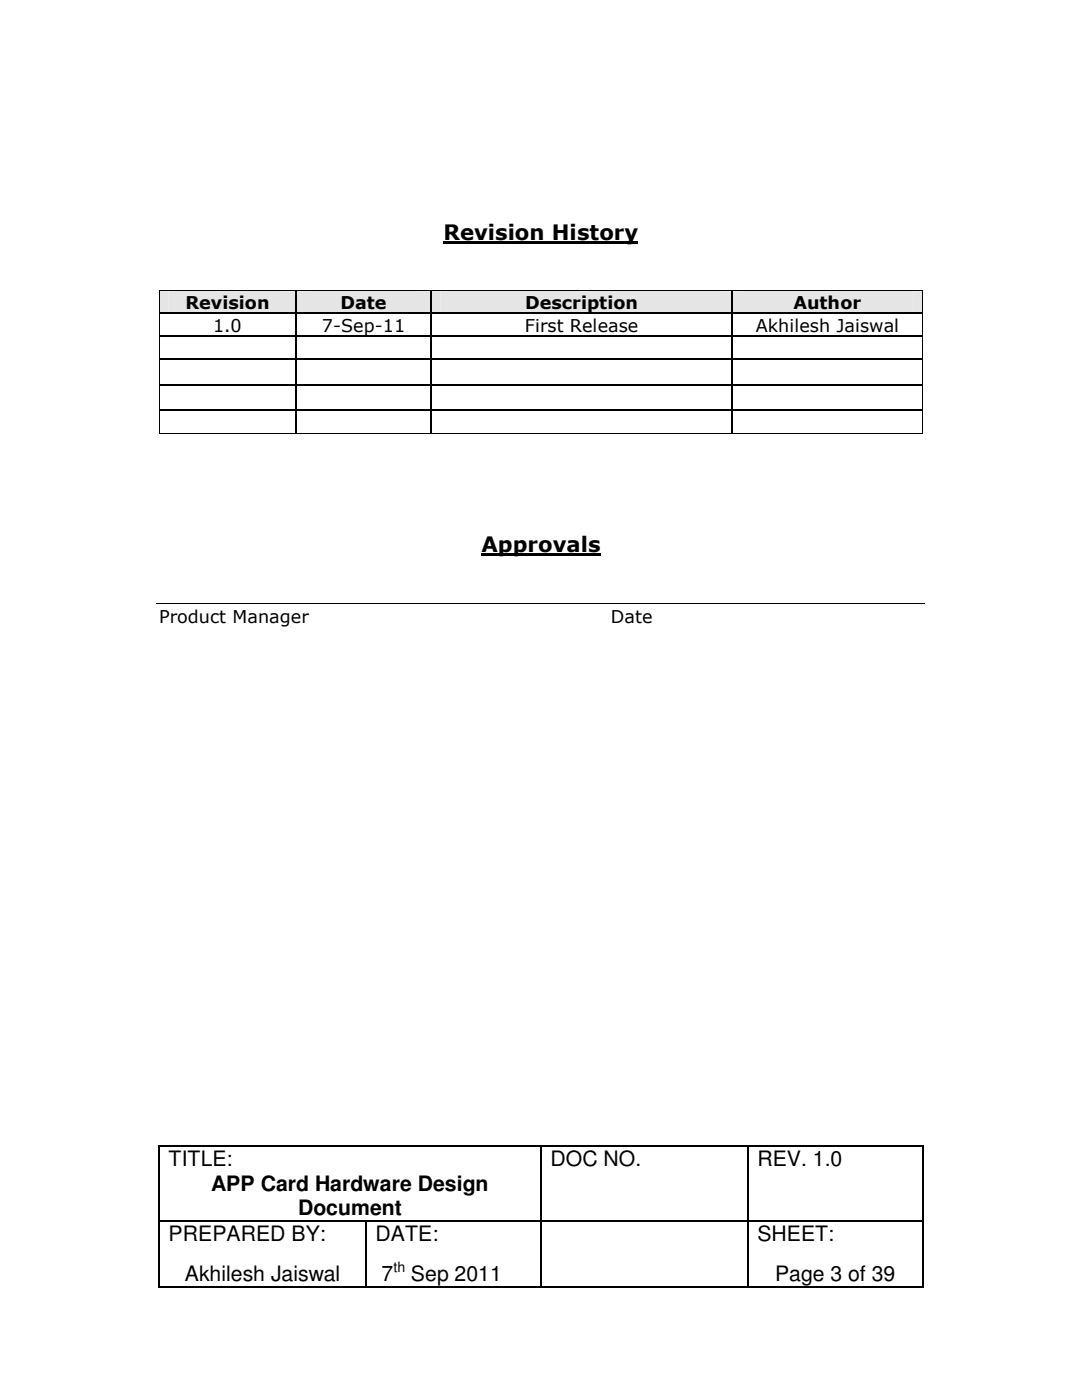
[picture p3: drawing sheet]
<svg xmlns="http://www.w3.org/2000/svg" width="216mm" height="279mm" viewBox="0 0 216 279" stroke-linecap="round" stroke-linejoin="round" font-family="sans-serif">
<defs><g id="words">
<g font-size="4.2">
<text x="88.5" y="47.9">Revision History</text>
<text x="96.1" y="110.2">Approvals</text>
<text x="33.7" y="232.7">TITLE:</text>
<text x="109.9" y="232.7">DOC NO.</text>
<text x="151.1" y="232.7">REV. 1.0</text>
<text x="42.2" y="237.6">APP Card Hardware Design</text>
<text x="59.5" y="242.5">Document</text>
<text x="33.7" y="247.6">PREPARED BY:</text>
<text x="74.9" y="247.6">DATE:</text>
<text x="151.1" y="247.6">SHEET:</text>
<text x="36.9" y="255.7">Akhilesh Jaiswal</text>
<text x="76.1" y="255.7">7</text>
<text x="82" y="255.7">Sep 2011</text>
<text x="154.6" y="255.7">Page 3 of 39</text>
</g>
<g font-size="3.5">
<text x="37" y="61.7">Revision</text>
<text x="67.9" y="61.7">Date</text>
<text x="104.8" y="61.7">Description</text>
<text x="158.3" y="61.7">Author</text>
<text x="42.5" y="66.2">1.0</text>
<text x="64.2" y="66.2">7-Sep-11</text>
<text x="104.7" y="66.2">First Release</text>
<text x="150.8" y="66.2">Akhilesh Jaiswal</text>
<text x="31.7" y="124.3">Product Manager</text>
<text x="121.9" y="124.3">Date</text>
</g>
<text font-size="2.8" x="78.5" y="253.8">th</text>
</g></defs>
<g fill="#000">
<path d="M31.6 228.6h.3v.3h-.3zM107.8 228.6h.3v.3h-.3zM149.1 228.6h.3v.3h-.3zM184 228.6h.3v.3h-.3zM31.6 243.5h.3v.2h-.3zM31.6 256.7h.3v.3h-.3zM72.9 243.5h.3v.2h-.3zM72.9 256.7h.3v.3h-.3zM107.8 243.5h.3v.2h-.3zM107.8 256.7h.3v.3h-.3zM149.1 243.5h.3v.2h-.3zM149.1 256.7h.3v.3h-.3z"/>
<path d="M184 243.5h.3v.2h-.3zM184 256.7h.3v.3h-.3z"/>
</g>
<g fill="none" stroke="#000" stroke-width=".25">
<path d="M31.7 228.9v14.6M31.9 228.7h75.9M107.9 228.9v14.6M108.1 228.7h41M149.2 228.9v14.6M149.4 228.7h34.6M184.1 228.9v14.6M31.7 243.7v13M31.9 243.6h41M31.9 256.8h41M73 243.7v13M73.2 243.6h34.6"/>
<path d="M73.2 256.8h34.6M107.9 243.7v13M108.1 243.6h41M108.1 256.8h41M149.2 243.7v13M149.4 243.6h34.6M149.4 256.8h34.6M184.1 243.7v13"/>
</g>
<path d="M88.5 48.4h38.9" fill="none" stroke="#000" stroke-width=".42"/>
<g fill="#e5e5e5">
<path d="M31.8 58.1h27.1v4.3h-27.1z"/>
<path d="M33.7 58.1h23.4v4.3h-23.4z"/>
<path d="M59.2 58.1h26.7v4.3h-26.7z"/>
<path d="M61 58.1h23.2v4.3h-23.2z"/>
<path d="M86.2 58.1h59.7v4.3h-59.7z"/>
<path d="M88 58.1h56.1v4.3h-56.1z"/>
<path d="M146.2 58.1h37.9v4.3h-37.9z"/>
<path d="M148 58.1h34.2v4.3h-34.2z"/>
</g>
<g fill="#000">
<path d="M31.7 58h.1v.1h-.1zM58.9 58h.2v.1h-.2zM85.9 58h.2v.1h-.2zM145.9 58h.2v.1h-.2zM184.1 58h.1v.1h-.1zM31.7 62.4h.1v.3h-.1zM31.7 67h.1v.2h-.1zM31.7 71.5h.1v.3h-.1zM31.7 76.7h.1v.2h-.1zM58.9 62.4h.3v.3h-.3zM58.9 67h.3v.2h-.3zM58.9 71.5h.3v.3h-.3z"/>
<path d="M58.9 76.7h.3v.2h-.3zM85.9 62.4h.3v.3h-.3zM85.9 67h.3v.2h-.3zM85.9 71.5h.3v.3h-.3zM85.9 76.7h.3v.2h-.3zM145.9 62.4h.3v.3h-.3zM145.9 67h.3v.2h-.3zM145.9 71.5h.3v.3h-.3zM145.9 76.7h.3v.2h-.3zM184.1 62.4h.1v.3h-.1zM184.1 67h.1v.2h-.1zM184.1 71.5h.1v.3h-.1z"/>
<path d="M184.1 76.7h.1v.2h-.1zM31.7 81.8h.1v.2h-.1zM31.7 86.4h.1v.1h-.1zM58.9 81.8h.3v.2h-.3zM58.9 86.4h.2v.1h-.2zM85.9 81.8h.3v.2h-.3zM85.9 86.4h.2v.1h-.2zM145.9 81.8h.3v.2h-.3zM145.9 86.4h.2v.1h-.2zM184.1 81.8h.1v.2h-.1zM184.1 86.4h.1v.1h-.1z"/>
</g>
<g fill="none" stroke="#000" stroke-width=".2">
<path d="M31.7 58.1v4.3M31.8 58h27.1M59.1 58h26.8M86.1 58h59.8M146.1 58h38M184.1 58.1v4.3M31.7 62.7v4.3M31.7 67.2v4.3M31.7 71.8v4.9M31.7 76.9v4.9M184.1 62.7v4.3M184.1 67.2v4.3"/>
<path d="M184.1 71.8v4.9M184.1 76.9v4.9M31.7 82v4.4M31.8 86.4h27.1M59.1 86.4h26.8M86.1 86.4h59.8M146.1 86.4h38M184.1 82v4.4M31.2 120.4h153.5"/>
</g>
<g fill="none" stroke="#000" stroke-width=".25">
<path d="M59.1 58.1v4.3M86.1 58.1v4.3M146 58.1v4.3M31.8 62.5h27.1M31.8 67.1h27.1M31.8 71.7h27.1M31.8 76.8h27.1M59.1 62.7v4.3M59.1 67.2v4.3M59.1 71.8v4.9M59.1 76.9v4.9M59.2 62.5h26.7"/>
<path d="M59.2 67.1h26.7M59.2 71.7h26.7M59.2 76.8h26.7M86.1 62.7v4.3M86.1 67.2v4.3M86.1 71.8v4.9M86.1 76.9v4.9M86.2 62.5h59.7M86.2 67.1h59.7M86.2 71.7h59.7M86.2 76.8h59.7M146 62.7v4.3"/>
<path d="M146 67.2v4.3M146 71.8v4.9M146 76.9v4.9M146.2 62.5h37.9M146.2 67.1h37.9M146.2 71.7h37.9M146.2 76.8h37.9M31.8 81.9h27.1M59.1 82v4.4M59.2 81.9h26.7M86.1 82v4.4M86.2 81.9h59.7"/>
<path d="M146 82v4.4M146.2 81.9h37.9"/>
</g>
<path d="M96.1 110.7h23.7" fill="none" stroke="#000" stroke-width=".42"/>
<use href="#words"/>
</svg>
